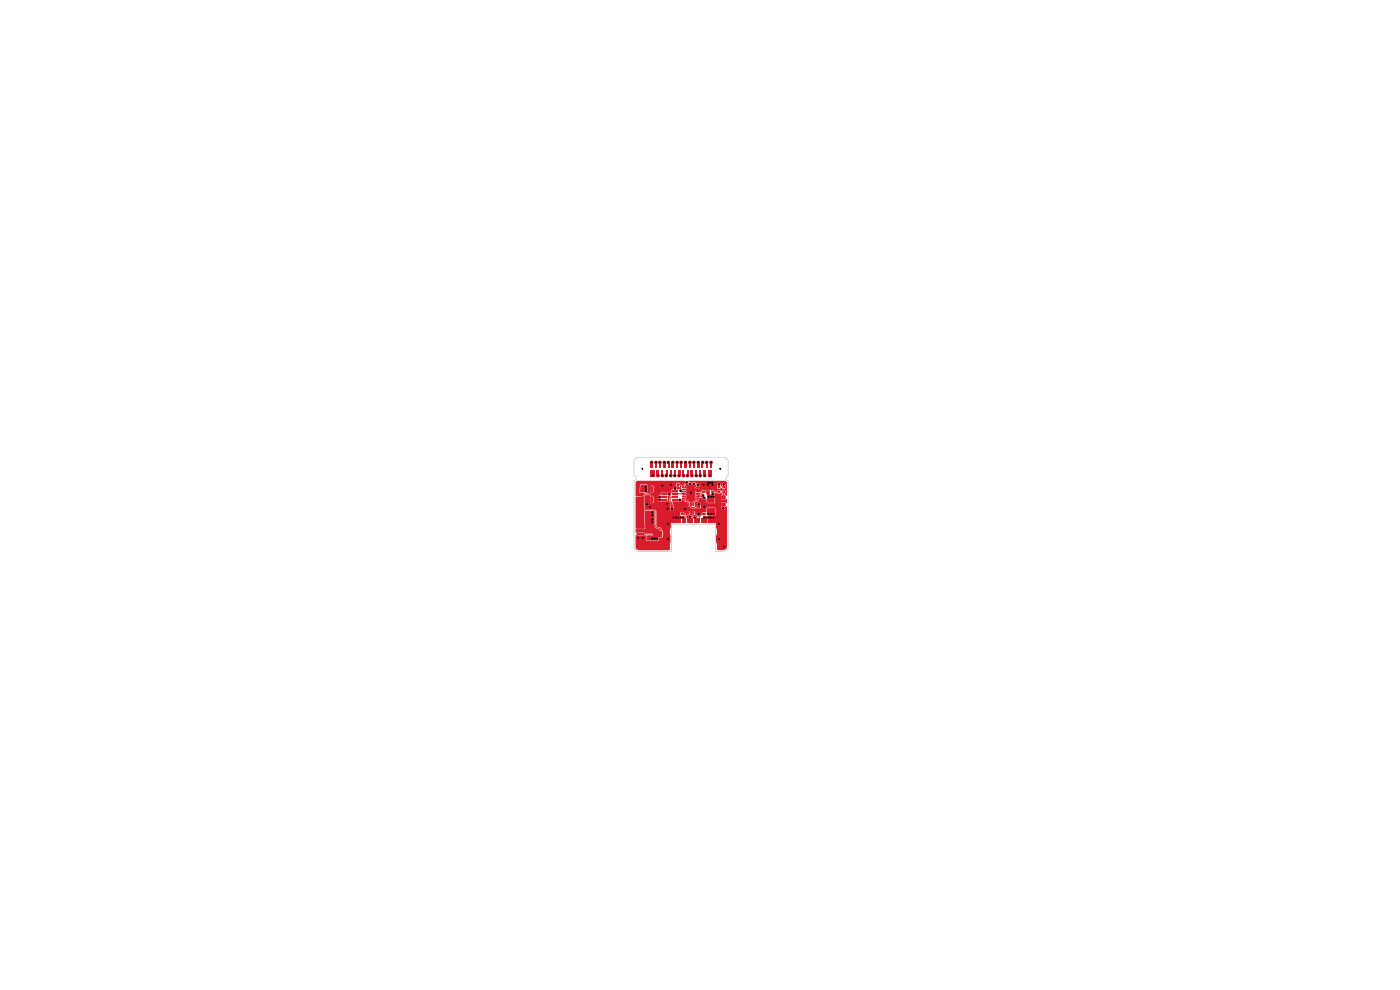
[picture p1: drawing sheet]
<svg xmlns="http://www.w3.org/2000/svg" width="297mm" height="210mm" viewBox="0 0 297 210" stroke-linecap="round" stroke-linejoin="round" font-family="sans-serif">
<path d="M153.5 97h-18a1.02 1.02 0 0 0-1 1v3a.51 .51 0 0 1 .5 .5 .51 .51 0 0 1-.5 .5v14a1.02 1.02 0 0 0 1 1h7v-5.8h9.3v5.8h1.7M153.5 97a.97 .97 0 0 1 1 1M154.5 98v3a.51 .51 0 0 0-.5 .5 .51 .51 0 0 0 .5 .5v14M154.5 116a.97 .97 0 0 1-1 .9" fill="none" stroke="#d0d2cd" stroke-width=".21"/>
<g fill="#d91c2b">
<path d="M150 105.2h1.6v1.4h-1.6z"/>
<path d="M137.1 113.7l2.5-.1 .1 1.1h-2.6z"/>
<path d="M135.9 102.8l1.4 .1v1.5h-1.5z"/>
<path d="M150 107.8h1.7v1.4l-1.6 .1z"/>
<path d="M134.8 105.4l1.9 .1 .1 6.6h-2z"/>
<path d="M134.9 102.2l.2-.2h10.2v.4l-.4 .4v.5h-.3l-.1-.6-.4-.3-.6 .2 .1 .6h.5l.1 .1v.4l-.2 .2-.4-.1-.2-.5a.39 .39 0 0 0-.5 .1 .39 .39 0 0 0-.1 .4l-.3 .1v.7l-2.2-.2-.1 .2v.4l-.6 .3v.9l.1 .2h1.9l.1-1.2 .2-.1 .2 .2-.2 .3v.8l.5 .4-.2 .2 .1 1.2a.38 .38 0 0 0 .4-.1 .38 .38 0 0 0 .1-.4l.1-.6-.2-.1v-.6h1.8l.2-.5h.2v.2l.4 .4 .5 .1v.8h.6l.3 .4h.8l.1-.1 .3 .1h.7v-.6l-.2-.6h-.4l-.1 .2-.1 .5-.4-.1-.1-.6 .1-.1 .6-.1 .6-.9 .5 .3a.6 .6 0 0 0 .8 0l.1 .9h1.6v-2.2h.5l.2 .2h.5l.1-.2 .3 .1 .1 .3-.3 .2v.9h.9l.1-.2h.2l-.1 .9-.2-.1h-.9v.8l.3 .8h.3l.2-.2v-.4l.3-.3 .1 .1v8.7l-.4 .5h-1.7v-5.5l-.2-.1-1.8-.1v-.9l.1-.1v-.5l.3-.1 1 .1 .3-.2v-1.4l-.2-.1h-1.7v1h-.8l-.9 .8-.8-.4-.1-.7h-.4v.9l-.1 .1-.5-.2 .1-.6-.2-.2-.4 .2 .3 1.3h-.5v-.7l-.5-.5h-.7v.7a.4 .4 0 0 0-.3 .2 .4 .4 0 0 0 0 .4v1h-1.7l-.3 .2-.1 5.5h-6.5l-.4-.2-.3-.3v-2.7h2.2l.1 1.3h2.6v-.8l.9-.1v-1.3h-.2v-.4l-.4-.4h-.6l-.2-.2v-3.3l-.3-.3h-2.1l-.1-3h1.2l.2 .2-.2 .2v1.2h.7v-1.2l-.6-.7h-.8l.2-.4h.5l.1 .1h.6v-1.3l-.5-.1-.2 .2v1.1h-.5v-1.4l-.2-.2h-1.3l-.2 1.7 .9 .1 .1 .2-.5 .6h-1.3z"/>
<path d="M136.8 108.3l2 .1v3.3a1.15 1.15 0 0 0 1.1 .5l.2 .2-.3 .2-.1 .5h-2.9l-.2-.2-1.8 .1 .1-.8h2z"/>
<path d="M146 102h8l.2 .2-.1 3-.5-.3v-.2l.3-.1v-.6h-.7l-.2 .2-.1-.2h-.7l-.1 .2h-.4l-.4-.3h-.3l-.2 .2-.1-.2h-.9l-.1 .2-.7-.2-.3 .3h-1.2v1.6l.3 .2h-.1a.82 .82 0 0 0-.8 .6h-.2a.47 .47 0 0 1-.7-.5l-.6-.1 .2-.2v-2.5h-.3v-.4l.3-.2h.3l.5 .3 .5-.3 .3 .3a.32 .32 0 0 1 .3-.2 .32 .32 0 0 1 .3 .3l-.3 .2 .1 .3h.9v-.3l-.2-.1h3.8v.3l.2 .2h.5l.2-.3 .3 .3 .6-.1v-.9l-.3-.3-.4 .2-.1 .6-.2-.1v-.4l-.3-.3-.3 .1-.2 .7h-3.8l.1-.5-.3-.2-.4 .2-.5-.5-.5 .4-.3-.4-.3 .1z"/>
<path d="M149.8 104h.8v.7l.3 .5h-.9z"/>
</g>
<g fill="none" stroke="#d91c2b" stroke-width=".21">
<path d="M138.1 97.9l.3 .2-.1 .2-.3-.2zM139.1 97.9l.3 .2-.1 .2-.4-.2zM139.9 97.9l.3 .2-.1 .2-.3-.2zM140.8 97.9l.3 .2-.1 .2-.3-.2zM141.7 97.9l.3 .2-.1 .2-.3-.2zM142.6 97.9l.3 .2-.1 .2-.3-.2zM143.5 97.9l.4 .2-.2 .2-.3-.2zM144.4 97.9l.3 .2-.1 .2-.3-.2zM145.3 97.9l.3 .2-.1 .2-.3-.2zM146.2 97.9l.4 .2-.1 .2-.4-.2zM147.1 97.9l.3 .2-.1 .2-.3-.2zM148 97.9l.3 .2-.1 .2-.3-.2z"/>
<path d="M149 97.9l.3 .2-.1 .2-.4-.2zM149.8 97.9l.3 .2-.1 .2-.3-.2zM150.7 97.9l.3 .2-.1 .2-.3-.2zM135.2 113.9l.4 .2-.2 .2-.3-.2zM136.1 108.1h2.7l.1 .2v3.3l.5 .4h.6l.2 .3v.4M136.3 113.9l.3 .2-.1 .2-.4-.2zM136.3 106v-.8l.4-.4h1.1l.5 .4v.8M136.9 103.6l.3 .2-.1 .2-.3-.2zM136.9 103.1l.3 .2-.1 .1-.3-.1zM136.9 104l.3 .2-.1 .2-.3-.2zM137.2 106.8l.3 .2-.1 .2-.3-.2zM137.8 107.4l.3 .2-.1 .2-.3-.2z"/>
<path d="M138.3 109.1l.3 .2-.1 .2-.3-.2zM138.3 108.5l.3 .2-.1 .2-.3-.2zM138.3 110.6l.3 .2-.1 .2-.3-.2zM138.3 110l.3 .2-.1 .2-.3-.2zM138.3 114.1l.3 .2-.1 .2-.3-.2zM138.4 100.7l.3 .2-.1 .2-.3-.2zM138.8 114.1l.3 .2-.1 .2-.3-.2zM139.1 113.7h1.1M139.3 114.1l.3 .2-.1 .2-.3-.2zM139.5 100.7l.3 .2-.1 .2-.3-.2zM139.8 105.3l.3 .2-.1 .1-.3-.1zM139.8 105.9l.3 .1-.1 .2-.3-.2z"/>
<path d="M139.9 106h.1M139.9 105.4h.1M139.9 106h1M139.9 105.4h1M140.4 100.7l.3 .2-.1 .2-.3-.2zM140.4 102.8l.3 .2-.1 .2-.3-.2zM140.9 104.7l1.1 .1M141.3 100.7l.3 .2-.1 .2-.4-.2zM141.4 106.6l.3 .2-.1 .2-.3-.2zM141.5 106.8h.1M141.5 106.8l.1 1.1M141.5 107.7l.3 .2-.1 .2-.3-.2z"/>
<path d="M141.9 104.7l.3 .2-.1 .2-.3-.2zM142.2 100.7l.3 .2-.1 .2-.3-.2zM142.3 102.6l.3 .2-.1 .2-.3-.2zM142.3 102.8h.5M142.4 107.7l.4 .2-.2 .2-.3-.2zM142.5 107.9h.1M142.8 109.6l.3 .2-.1 .2-.3-.2zM142.8 109.7v.8M143 100.7l.3 .2-.1 .2-.3-.2zM143.1 103.4l.3 .2-.1 .2-.3-.2zM143.2 104.7h.1M143.2 103.6h.1"/>
<path d="M143.2 106h.1M143.2 104.7h1.8M143.2 105.4h-.9l-.1 .2v.7l.3 .4v1.2M143.2 106h1M143.2 103.6v.5M143.3 109.6l.3 .2-.1 .2-.3-.2zM143.3 109.7v.8M143.8 102.8l.6 .1v1.2l.2 .2h.4M143.8 109.6l.3 .2-.1 .2-.3-.2zM143.9 109.7h.1M143.9 109.7v.8M144 100.7l.3 .2-.1 .2-.3-.2z"/>
<path d="M144.1 105.9l.3 .1-.1 .2-.3-.2zM144.3 103.9l.3 .2-.1 .2-.3-.2zM144.3 109.6l.3 .2-.1 .2-.3-.2zM144.4 109.7v.8M144.7 109h.4l.2 .1v1.4M144.7 108h.6M144.8 109.6l.3 .2-.1 .2-.3-.2zM144.9 109.7v.8M144.9 100.7l.3 .2-.1 .2-.3-.2zM145 105.7v.3l.3 .3h.5l.2 .1v.6M145.2 107.8l.3 .2-.1 .2-.3-.2zM145.3 108h.1"/>
<path d="M145.6 102.1l.3 .2-.1 .2-.3-.2zM145.6 102.3l-.6 .6v.5M145.7 100.7l.4 .2-.2 .2-.3-.2zM146 108.7v.5l.3 .4v.9M146.2 109.4l.4 .2-.1 .2-.4-.2zM146.2 102.5l.4 .2-.1 .2-.4-.2zM146.5 104.3l.3 .2-.1 .2-.3-.2zM146.6 108.8v-.3l.2-.4h.4l.4 .3h.6v.6M146.6 106.9v.5l.1 .2 1.5-.2v-.5M146.7 100.7l.3 .2-.1 .2-.3-.2zM147.1 108.7v.6M147.1 109.3h.5l.2 .3v.9"/>
<path d="M147.1 109.3l-.3 .3v.9M147.1 102.5l.3 .2-.1 .2-.3-.2zM147.3 109.6l.3 .2-.1 .2-.3-.2zM147.3 109.7v.8M147.6 100.7l.3 .2-.1 .2-.3-.2zM147.9 102.6l.4 .2-.2 .2-.3-.2zM148 104.3h2.1v.4l.7 .6M148 102.8v.6M148 105.7v.3l-.3 .3h-.4l-.2 .2v.5M148 105.2h.6l.4 .4h.4M148 104.7h.8l.3 .4M148.1 108.8l.3 .2-.1 .2-.3-.2z"/>
<path d="M148.1 106.8l.3 .2-.1 .2-.3-.2zM148.5 100.7l.3 .2-.1 .2-.4-.2zM149 104.9l.4 .2-.2 .2-.3-.2zM149.1 102.6l.3 .2-.1 .2-.3-.2zM149.2 102.8v.5l-.5 .5h-.7M149.3 105.4l.3 .2-.1 .2-.3-.2zM149.3 109.6l.3 .2-.1 .2-.3-.2zM149.3 107.3l.3 .2-.1 .2-.3-.2zM149.4 109h-.5l-.6 .6v.9M149.4 107.4v.6M149.4 109.7v.8M149.4 100.7l.3 .2-.1 .2-.3-.2z"/>
<path d="M149.8 109.6l.3 .2-.1 .2-.3-.2zM149.9 109.7v.8M150.1 102.2l.3 .2-.1 .2-.4-.2zM150.1 102.6l.3 .2-.1 .2-.4-.2zM150.1 102.8v.5M150.1 108.8l.4 .2-.2 .2-.3-.2zM150.2 105.2l.3 .2-.1 .2-.3-.2zM150.3 109.6l.3 .2-.1 .2-.3-.2zM150.4 109.7l-.1 .8M150.5 100.7l.3 .2-.1 .2-.3-.2zM150.5 102.2l.3 .2-.1 .2-.3-.2zM150.7 109.6l.3 .2-.1 .2-.3-.2z"/>
<path d="M150.7 108.8l.3 .2-.1 .2-.3-.2zM150.7 105.2l.3 .2-.1 .2-.3-.2zM150.8 109.7v.8M151 102.2l.3 .2-.1 .2-.3-.2zM151.1 102.6l.3 .2-.1 .2-.3-.2zM151.1 104.7l.3 .2-.1 .2-.3-.2zM151.1 104.3h.1M151.1 104.3h1.4M151.1 102.8v.5M151.1 104.3v.5M151.2 109.6l.4 .2-.2 .2-.3-.2zM151.2 108.8l.4 .2-.2 .2-.3-.2z"/>
<path d="M151.2 105.2l.4 .2-.2 .2-.3-.2zM151.3 109.7v.8M152.4 102.6l.3 .1-.1 .2-.3-.2zM152.5 104.3h.1M152.5 102.7v.6M153.4 107.6l.3 .2-.1 .2-.3-.2zM153.4 107.8h.1M153.4 107v.8M153.4 115.8l.4 .2-.2 .1-.3-.1zM153.4 102.6l.4 .1-.2 .2-.3-.2zM153.5 104.3l-.1 1.1M153.5 102.7v.6"/>
</g>
<path d="M135.9 113.2h3.3M137.6 112.5l.4 .2h1.2M139.2 113.8h-1.2l-.4 .3" fill="none" stroke="#d91c2b" stroke-width=".25"/>
<path d="M135.2 111.6h1.3v.4h-1.3z" fill="#d91c2b"/>
<path d="M135.2 111.6h1.3v.4h-1.3z" fill="none" stroke="#d91c2b" stroke-width=".25"/>
<path d="M135.9 110.2h.4v.5h-.4z" fill="#d91c2b"/>
<path d="M135.9 110.2h.4v.5h-.4z" fill="none" stroke="#d91c2b" stroke-width=".42"/>
<path d="M137.4 110.2h.4v.5h-.4z" fill="#d91c2b"/>
<path d="M137.4 110.2h.4v.5h-.4z" fill="none" stroke="#d91c2b" stroke-width=".42"/>
<path d="M135.9 108.8h.4v.5h-.4z" fill="#d91c2b"/>
<path d="M135.9 108.8h.4v.5h-.4z" fill="none" stroke="#d91c2b" stroke-width=".42"/>
<path d="M137.4 108.8h.4v.5h-.4z" fill="#d91c2b"/>
<path d="M137.4 108.8h.4v.5h-.4z" fill="none" stroke="#d91c2b" stroke-width=".42"/>
<path d="M135.2 113.1h1.3v.3h-1.3z" fill="#d91c2b"/>
<path d="M135.2 113.1h1.3v.3h-1.3z" fill="none" stroke="#d91c2b" stroke-width=".25"/>
<g fill="#d91c2b">
<path d="M138.6 112.7h1.1v.2h-1.1z"/>
<path d="M138.6 113.2h1.1v.2h-1.1z"/>
<path d="M137.5 113.8h.4v.5h-.4z"/>
</g>
<path d="M137.5 113.8h.4v.5h-.4z" fill="none" stroke="#d91c2b" stroke-width=".42"/>
<path d="M137.5 112.3h.4v.4h-.4z" fill="#d91c2b"/>
<path d="M137.5 112.3h.4v.4h-.4z" fill="none" stroke="#d91c2b" stroke-width=".42"/>
<path d="M144.6 107.8h.3v.3h-.3z" fill="#d91c2b"/>
<path d="M144.6 107.8h.3v.3h-.3z" fill="none" stroke="#d91c2b" stroke-width=".25"/>
<path d="M142.7 110h.3v1h-.3z" fill="#d91c2b"/>
<path d="M141.7 110.5v1.3" fill="none" stroke="#d91c2b" stroke-width="1.3"/>
<path d="M141.4 107.2h.3v.3h-.3z" fill="#d91c2b"/>
<path d="M141.4 107.2h.3v.3h-.3z" fill="none" stroke="#d91c2b" stroke-width=".25"/>
<g fill="#d91c2b">
<path d="M139.9 113.7h.6v.2h-.6z"/>
<path d="M139.9 113.2h.6v.2h-.6z"/>
<path d="M139.9 112.7h.6v.2h-.6z"/>
<path d="M138.6 113.6h1.1v.3h-1.1z"/>
</g>
<path d="M141.7 113.7v1.2" fill="none" stroke="#d91c2b" stroke-width="1.2"/>
<path d="M136.2 105.5h.3v1.1h-.3z" fill="#d91c2b"/>
<path d="M136.1 105.5h.4v1h-.4z" fill="none" stroke="#d91c2b" stroke-width=".34"/>
<path d="M137.2 105.5h.3v1.1h-.3z" fill="#d91c2b"/>
<path d="M137.2 105.5h.2v1h-.2z" fill="none" stroke="#d91c2b" stroke-width=".34"/>
<path d="M138.1 105.5h.3v1.1h-.3z" fill="#d91c2b"/>
<path d="M138.1 105.5h.2v1h-.2z" fill="none" stroke="#d91c2b" stroke-width=".34"/>
<path d="M137.1 107.4h.4v.3h-.4z" fill="#d91c2b"/>
<path d="M137.1 107.4h.4v.3h-.4z" fill="none" stroke="#d91c2b" stroke-width=".25"/>
<path d="M136.2 107.4h.2v.3h-.2z" fill="#d91c2b"/>
<path d="M136.2 107.4h.2v.3h-.2z" fill="none" stroke="#d91c2b" stroke-width=".25"/>
<path d="M153.2 105.3h.5v.4h-.5z" fill="#d91c2b"/>
<path d="M153.2 105.3h.5v.4h-.5z" fill="none" stroke="#d91c2b" stroke-width=".42"/>
<path d="M153.2 106.8h.5v.4h-.5z" fill="#d91c2b"/>
<path d="M153.2 106.8h.5v.4h-.5z" fill="none" stroke="#d91c2b" stroke-width=".42"/>
<path d="M152.4 103.2h.3v.2h-.3z" fill="#d91c2b"/>
<path d="M152.4 103.2h.3v.2h-.3z" fill="none" stroke="#d91c2b" stroke-width=".25"/>
<path d="M152.4 104.2h.3v.2h-.3z" fill="#d91c2b"/>
<path d="M152.4 104.2h.3v.2h-.3z" fill="none" stroke="#d91c2b" stroke-width=".25"/>
<path d="M153.4 104.2h.3v.2h-.3z" fill="#d91c2b"/>
<path d="M153.4 104.2h.3v.2h-.3z" fill="none" stroke="#d91c2b" stroke-width=".25"/>
<path d="M153.4 103.2h.3v.2h-.3z" fill="#d91c2b"/>
<path d="M153.4 103.2h.3v.2h-.3z" fill="none" stroke="#d91c2b" stroke-width=".25"/>
<g fill="#d91c2b">
<path d="M149.7 110h.3v1h-.3z"/>
<path d="M150.8 110h.2v1h-.2z"/>
<path d="M150.2 110h.3v1h-.3z"/>
<path d="M151.3 110h.2v1h-.2z"/>
</g>
<path d="M152.5 110.5v1.3" fill="none" stroke="#d91c2b" stroke-width="1.3"/>
<path d="M152.5 113.7v1.2" fill="none" stroke="#d91c2b" stroke-width="1.2"/>
<path d="M150.4 108.1h.8v.4h-.8z" fill="#d91c2b"/>
<path d="M150.4 108.1h.8v.4h-.8z" fill="none" stroke="#d91c2b" stroke-width=".42"/>
<path d="M150 103.3h.3v.2h-.3z" fill="#d91c2b"/>
<path d="M150 103.3h.3v.2h-.3z" fill="none" stroke="#d91c2b" stroke-width=".25"/>
<path d="M150 104.2h.3v.2h-.3z" fill="#d91c2b"/>
<path d="M150 104.2h.3v.2h-.3z" fill="none" stroke="#d91c2b" stroke-width=".25"/>
<path d="M149.1 103.3h.3v.2h-.3z" fill="#d91c2b"/>
<path d="M149.1 103.3h.3v.2h-.3z" fill="none" stroke="#d91c2b" stroke-width=".25"/>
<path d="M151 103.3h.3v.2h-.3z" fill="#d91c2b"/>
<path d="M151 103.3h.3v.2h-.3z" fill="none" stroke="#d91c2b" stroke-width=".25"/>
<path d="M151 104.2h.3v.2h-.3z" fill="#d91c2b"/>
<path d="M151 104.2h.3v.2h-.3z" fill="none" stroke="#d91c2b" stroke-width=".25"/>
<path d="M150.4 106h.8v.4h-.8z" fill="#d91c2b"/>
<path d="M150.4 106h.8v.4h-.8z" fill="none" stroke="#d91c2b" stroke-width=".42"/>
<path d="M149.1 104.2h.3v.2h-.3z" fill="#d91c2b"/>
<path d="M149.1 104.2h.3v.2h-.3z" fill="none" stroke="#d91c2b" stroke-width=".25"/>
<path d="M147.7 105.6l.7 .1z" fill="#d91c2b"/>
<path d="M147.7 105.6l.7 .1z" fill="none" stroke="#d91c2b" stroke-width=".21"/>
<path d="M147.7 105.2l.7 .1z" fill="#d91c2b"/>
<path d="M147.7 105.2l.7 .1z" fill="none" stroke="#d91c2b" stroke-width=".21"/>
<path d="M147.7 104.7h.7v.2h-.7z" fill="#d91c2b"/>
<path d="M147.7 104.7h.7v.2h-.7z" fill="none" stroke="#d91c2b" stroke-width=".21"/>
<path d="M147.7 104.3l.7 .1z" fill="#d91c2b"/>
<path d="M147.7 104.3l.7 .1z" fill="none" stroke="#d91c2b" stroke-width=".21"/>
<path d="M149.1 108.9h.5v.3h-.5z" fill="#d91c2b"/>
<path d="M149.1 108.9h.5v.3h-.5z" fill="none" stroke="#d91c2b" stroke-width=".25"/>
<path d="M149.1 107.9h.5v.3h-.5z" fill="#d91c2b"/>
<path d="M149.1 107.9h.5v.3h-.5z" fill="none" stroke="#d91c2b" stroke-width=".25"/>
<path d="M147 108.6h.2v.3h-.2z" fill="#d91c2b"/>
<path d="M147 108.5h.2v.4h-.2z" fill="none" stroke="#d91c2b" stroke-width=".21"/>
<path d="M148 108.3h.4v.3h-.4z" fill="#d91c2b"/>
<path d="M148 108.3h.4v.3h-.4z" fill="none" stroke="#d91c2b" stroke-width=".25"/>
<path d="M148 107.3h.4v.4h-.4z" fill="#d91c2b"/>
<path d="M148 107.3h.4v.4h-.4z" fill="none" stroke="#d91c2b" stroke-width=".25"/>
<path d="M145.9 108.6h.3v.3h-.3z" fill="#d91c2b"/>
<path d="M145.9 108.5h.2v.4h-.2z" fill="none" stroke="#d91c2b" stroke-width=".21"/>
<path d="M146.5 108.6h.2v.5h-.2z" fill="#d91c2b"/>
<path d="M146.5 108.5h.1v.6h-.1z" fill="none" stroke="#d91c2b" stroke-width=".21"/>
<path d="M146.5 106.7h.2v.5h-.2z" fill="#d91c2b"/>
<path d="M146.5 106.7h.1v.5h-.1z" fill="none" stroke="#d91c2b" stroke-width=".21"/>
<path d="M145.9 106.9h.3v.3h-.3z" fill="#d91c2b"/>
<path d="M145.9 106.9h.2v.3h-.2z" fill="none" stroke="#d91c2b" stroke-width=".21"/>
<path d="M144.6 108.8h.3v.3h-.3z" fill="#d91c2b"/>
<path d="M144.6 108.8h.3v.3h-.3z" fill="none" stroke="#d91c2b" stroke-width=".25"/>
<g fill="#d91c2b">
<path d="M143.2 110h.4v1h-.4z"/>
<path d="M144.2 110h.3v1h-.3z"/>
<path d="M144.7 110h.3v1h-.3z"/>
<path d="M143.7 110h.3v1h-.3z"/>
<path d="M147.7 110h.3v1h-.3z"/>
<path d="M148.7 110h.4v1h-.4z"/>
<path d="M149.2 110h.3v1h-.3z"/>
<path d="M148.2 110h.4v1h-.4z"/>
<path d="M147.2 110h.3v1h-.3z"/>
<path d="M145.3 110h.2v1h-.2z"/>
<path d="M146.2 110h.3v1h-.3z"/>
<path d="M146.7 110h.3v1h-.3z"/>
<path d="M145.8 110h.2v1h-.2z"/>
<path d="M138.1 103.3h.3v1h-.3z"/>
</g>
<path d="M138.1 103.2h.2v1h-.2z" fill="none" stroke="#d91c2b" stroke-width=".34"/>
<path d="M140.4 104h1v.3h-1z" fill="#d91c2b"/>
<path d="M140.4 104h1v.3h-1z" fill="none" stroke="#d91c2b" stroke-width=".25"/>
<path d="M140.4 104.6h1v.3h-1z" fill="#d91c2b"/>
<path d="M140.4 104.6h1v.3h-1z" fill="none" stroke="#d91c2b" stroke-width=".25"/>
<path d="M140.4 105.3h1v.2h-1z" fill="#d91c2b"/>
<path d="M140.4 105.3h1v.2h-1z" fill="none" stroke="#d91c2b" stroke-width=".25"/>
<path d="M140.4 106h1v.2h-1z" fill="#d91c2b"/>
<path d="M140.4 106h1v.2h-1z" fill="none" stroke="#d91c2b" stroke-width=".25"/>
<path d="M142.7 106h1v.2h-1z" fill="#d91c2b"/>
<path d="M142.7 106h1v.2h-1z" fill="none" stroke="#d91c2b" stroke-width=".25"/>
<path d="M142.7 105.3h1v.2h-1z" fill="#d91c2b"/>
<path d="M142.7 105.3h1v.2h-1z" fill="none" stroke="#d91c2b" stroke-width=".25"/>
<path d="M142.7 104.6h1v.3h-1z" fill="#d91c2b"/>
<path d="M142.7 104.6h1v.3h-1z" fill="none" stroke="#d91c2b" stroke-width=".25"/>
<path d="M142.7 104h1v.3h-1z" fill="#d91c2b"/>
<path d="M142.7 104h1v.3h-1z" fill="none" stroke="#d91c2b" stroke-width=".25"/>
<path d="M142.4 107.2h.2v.3h-.2z" fill="#d91c2b"/>
<path d="M142.4 107.2h.2v.3h-.2z" fill="none" stroke="#d91c2b" stroke-width=".25"/>
<path d="M136.2 103.3h.3v1h-.3z" fill="#d91c2b"/>
<path d="M136.1 103.2h.4v1h-.4z" fill="none" stroke="#d91c2b" stroke-width=".34"/>
<g fill="#d91c2b">
<path d="M138 99.7h.9v1.4h-.9z"/>
<path d="M139.3 99.7h.5v1.2h-.5z"/>
<path d="M138 98.1h.5v1.1h-.5z"/>
<path d="M138.9 98.1h.4v1.1h-.4z"/>
<path d="M139.8 98.1h.5v1.1h-.5z"/>
<path d="M140.7 98.1h.5v1.1h-.5z"/>
<path d="M141.6 98.1h.4v1.1h-.4z"/>
<path d="M142.5 98.1h.5v1.1h-.5z"/>
<path d="M143.4 98.1h.4v1.1h-.4z"/>
<path d="M140.3 99.7h.4v1.2h-.4z"/>
<path d="M141.2 99.7h.4v1.2h-.4z"/>
<path d="M142 99.7h.5v1.2h-.5z"/>
<path d="M143 99.7h.4v1.2h-.4z"/>
<path d="M144.3 98.1h.4v1.1h-.4z"/>
<path d="M145.2 98.1h.5v1.1h-.5z"/>
<path d="M146.1 98.1h.4v1.1h-.4z"/>
<path d="M147 98.1h.5v1.1h-.5z"/>
<path d="M147.9 98.1h.5v1.1h-.5z"/>
<path d="M143.8 99.7h.5v1.2h-.5z"/>
<path d="M144.7 99.7h.5v1.2h-.5z"/>
<path d="M145.7 99.7h.4v1.2h-.4z"/>
<path d="M146.5 99.7h.5v1.2h-.5z"/>
<path d="M147.5 99.7h.4v1.2h-.4z"/>
<path d="M148.4 99.7h.4v1.2h-.4z"/>
<path d="M149.2 99.7h.5v1.2h-.5z"/>
<path d="M148.8 98.1h.4v1.1h-.4z"/>
<path d="M150.2 99.7h.8v1.4h-.8z"/>
<path d="M149.7 98.1h.5v1.1h-.5z"/>
<path d="M150.6 98.1h.4v1.1h-.4z"/>
<path d="M147 106.9h.2v.3h-.2z"/>
<circle cx="139.6" cy="100.9" r=".38"/>
<circle cx="138.2" cy="98.1" r=".38"/>
<circle cx="139.2" cy="98.1" r=".38"/>
<circle cx="140" cy="98.1" r=".38"/>
<circle cx="140.9" cy="98.1" r=".38"/>
<circle cx="141.8" cy="98.1" r=".38"/>
<circle cx="142.7" cy="98.1" r=".38"/>
<circle cx="143.6" cy="98.1" r=".38"/>
<circle cx="140.5" cy="100.9" r=".38"/>
<circle cx="141.4" cy="100.9" r=".38"/>
<circle cx="142.3" cy="100.9" r=".38"/>
<circle cx="143.1" cy="100.9" r=".38"/>
<circle cx="144.5" cy="98.1" r=".38"/>
<circle cx="145.4" cy="98.1" r=".38"/>
<circle cx="146.3" cy="98.1" r=".38"/>
<circle cx="147.2" cy="98.1" r=".38"/>
<circle cx="148.1" cy="98.1" r=".38"/>
<circle cx="144.1" cy="100.9" r=".38"/>
<circle cx="145" cy="100.9" r=".38"/>
<circle cx="145.8" cy="100.9" r=".38"/>
<circle cx="146.8" cy="100.9" r=".38"/>
<circle cx="147.7" cy="100.9" r=".38"/>
<circle cx="148.5" cy="100.9" r=".38"/>
<circle cx="149.5" cy="100.9" r=".38"/>
<circle cx="149.1" cy="98.1" r=".38"/>
<circle cx="149.9" cy="98.1" r=".38"/>
<circle cx="150.8" cy="98.1" r=".38"/>
</g>
<path d="M147 106.9h.2v.3h-.2z" fill="none" stroke="#d91c2b" stroke-width=".21"/>
<path d="M147.7 103.8l.7 .1z" fill="#d91c2b"/>
<path d="M147.7 103.8l.7 .1z" fill="none" stroke="#d91c2b" stroke-width=".21"/>
<path d="M147.7 103.3h.7v.2h-.7z" fill="#d91c2b"/>
<path d="M147.7 103.3h.7v.2h-.7z" fill="none" stroke="#d91c2b" stroke-width=".21"/>
<path d="M144.7 104.7h.8v.2h-.8z" fill="#d91c2b"/>
<path d="M144.7 104.7h.8v.2h-.8z" fill="none" stroke="#d91c2b" stroke-width=".21"/>
<path d="M144.7 105.2l.8 .1z" fill="#d91c2b"/>
<path d="M144.7 105.2l.8 .1z" fill="none" stroke="#d91c2b" stroke-width=".21"/>
<path d="M144.7 105.6l.8 .1z" fill="#d91c2b"/>
<path d="M144.7 105.6l.8 .1z" fill="none" stroke="#d91c2b" stroke-width=".21"/>
<g fill="#d91c2b">
<path d="M145.8 103.3h1.7v2.5h-1.7z"/>
<path d="M143.7 102.7h.3v.3h-.3z"/>
</g>
<path d="M143.7 102.7h.3v.3h-.3z" fill="none" stroke="#d91c2b" stroke-width=".25"/>
<path d="M142.7 102.7h.3v.3h-.3z" fill="#d91c2b"/>
<path d="M142.7 102.7h.3v.3h-.3z" fill="none" stroke="#d91c2b" stroke-width=".25"/>
<path d="M144.7 103.3h.8v.2h-.8z" fill="#d91c2b"/>
<path d="M144.7 103.3h.8v.2h-.8z" fill="none" stroke="#d91c2b" stroke-width=".21"/>
<path d="M144.7 103.8l.8 .1z" fill="#d91c2b"/>
<path d="M144.7 103.8l.8 .1z" fill="none" stroke="#d91c2b" stroke-width=".21"/>
<path d="M144.7 104.3l.8 .1z" fill="#d91c2b"/>
<path d="M144.7 104.3l.8 .1z" fill="none" stroke="#d91c2b" stroke-width=".21"/>
<g fill="#000">
<path d="M136.2 99.3l.3 .1-.1 .2-.3-.2zM138.1 97.9l.3 .2-.1 .2-.3-.2zM139.1 97.9l.3 .2-.1 .2-.4-.2zM139.9 97.9l.3 .2-.1 .2-.3-.2zM140.8 97.9l.3 .2-.1 .2-.3-.2zM141.7 97.9l.3 .2-.1 .2-.3-.2zM142.6 97.9l.3 .2-.1 .2-.3-.2zM143.5 97.9l.4 .2-.2 .2-.3-.2zM144.4 97.9l.3 .2-.1 .2-.3-.2zM145.3 97.9l.3 .2-.1 .2-.3-.2zM146.2 97.9l.4 .2-.1 .2-.4-.2zM147.1 97.9l.3 .2-.1 .2-.3-.2z"/>
<path d="M148 97.9l.3 .2-.1 .2-.3-.2zM149 97.9l.3 .2-.1 .2-.4-.2zM149.8 97.9l.3 .2-.1 .2-.3-.2zM150.7 97.9l.3 .2-.1 .2-.3-.2zM152.7 99.3l.3 .1-.1 .2-.3-.2zM135.2 113.9l.4 .2-.2 .2-.3-.2zM136.3 113.9l.3 .2-.1 .2-.4-.2zM136.9 103.6l.3 .2-.1 .2-.3-.2zM136.9 103.1l.3 .2-.1 .1-.3-.1zM136.9 104l.3 .2-.1 .2-.3-.2zM137.2 106.8l.3 .2-.1 .2-.3-.2zM137.8 107.4l.3 .2-.1 .2-.3-.2z"/>
<path d="M138.3 109.1l.3 .2-.1 .2-.3-.2zM138.3 108.5l.3 .2-.1 .2-.3-.2zM138.3 110.6l.3 .2-.1 .2-.3-.2zM138.3 110l.3 .2-.1 .2-.3-.2zM138.3 114.1l.3 .2-.1 .2-.3-.2zM138.4 100.7l.3 .2-.1 .2-.3-.2zM138.8 114.1l.3 .2-.1 .2-.3-.2zM139.3 114.1l.3 .2-.1 .2-.3-.2zM139.5 100.7l.3 .2-.1 .2-.3-.2zM139.8 105.3l.3 .2-.1 .1-.3-.1zM139.8 105.9l.3 .1-.1 .2-.3-.2zM140.4 100.7l.3 .2-.1 .2-.3-.2z"/>
<path d="M140.4 102.8l.3 .2-.1 .2-.3-.2zM141.3 100.7l.3 .2-.1 .2-.4-.2zM141.4 106.6l.3 .2-.1 .2-.3-.2zM141.5 107.7l.3 .2-.1 .2-.3-.2zM141.6 110.9l.3 .2-.1 .2-.3-.2zM141.6 114.2l.3 .1-.1 .2-.3-.2zM141.9 104.7l.3 .2-.1 .2-.3-.2zM142.2 100.7l.3 .2-.1 .2-.3-.2zM142.3 102.6l.3 .2-.1 .2-.3-.2zM142.4 107.7l.4 .2-.2 .2-.3-.2zM142.8 109.6l.3 .2-.1 .2-.3-.2zM143 100.7l.3 .2-.1 .2-.3-.2z"/>
<path d="M143.1 103.4l.3 .2-.1 .2-.3-.2zM143.3 109.6l.3 .2-.1 .2-.3-.2zM143.8 109.6l.3 .2-.1 .2-.3-.2zM144 100.7l.3 .2-.1 .2-.3-.2zM144.1 105.9l.3 .1-.1 .2-.3-.2zM144.3 103.9l.3 .2-.1 .2-.3-.2zM144.3 109.6l.3 .2-.1 .2-.3-.2zM144.8 109.6l.3 .2-.1 .2-.3-.2zM144.9 100.7l.3 .2-.1 .2-.3-.2zM145.2 107.8l.3 .2-.1 .2-.3-.2zM145.6 102.1l.3 .2-.1 .2-.3-.2zM145.7 100.7l.4 .2-.2 .2-.3-.2z"/>
<path d="M146.2 109.4l.4 .2-.1 .2-.4-.2zM146.2 102.5l.4 .2-.1 .2-.4-.2zM146.5 104.3l.3 .2-.1 .2-.3-.2zM146.7 100.7l.3 .2-.1 .2-.3-.2zM147.1 102.5l.3 .2-.1 .2-.3-.2zM147.3 109.6l.3 .2-.1 .2-.3-.2zM147.6 100.7l.3 .2-.1 .2-.3-.2zM147.9 102.6l.4 .2-.2 .2-.3-.2zM148.1 108.8l.3 .2-.1 .2-.3-.2zM148.1 106.8l.3 .2-.1 .2-.3-.2zM148.5 100.7l.3 .2-.1 .2-.4-.2zM149 104.9l.4 .2-.2 .2-.3-.2z"/>
<path d="M149.1 102.6l.3 .2-.1 .2-.3-.2zM149.3 105.4l.3 .2-.1 .2-.3-.2zM149.3 109.6l.3 .2-.1 .2-.3-.2zM149.3 107.3l.3 .2-.1 .2-.3-.2zM149.4 100.7l.3 .2-.1 .2-.3-.2zM149.8 109.6l.3 .2-.1 .2-.3-.2zM150.1 102.2l.3 .2-.1 .2-.4-.2zM150.1 102.6l.3 .2-.1 .2-.4-.2zM150.1 108.8l.4 .2-.2 .2-.3-.2zM150.2 105.2l.3 .2-.1 .2-.3-.2zM150.3 109.6l.3 .2-.1 .2-.3-.2zM150.5 100.7l.3 .2-.1 .2-.3-.2z"/>
<path d="M150.5 102.2l.3 .2-.1 .2-.3-.2zM150.7 109.6l.3 .2-.1 .2-.3-.2zM150.7 108.8l.3 .2-.1 .2-.3-.2zM150.7 105.2l.3 .2-.1 .2-.3-.2zM151 102.2l.3 .2-.1 .2-.3-.2zM151.1 102.6l.3 .2-.1 .2-.3-.2zM151.1 104.7l.3 .2-.1 .2-.3-.2zM151.2 109.6l.4 .2-.2 .2-.3-.2zM151.2 108.8l.4 .2-.2 .2-.3-.2zM151.2 105.2l.4 .2-.2 .2-.3-.2zM152.4 110.9l.3 .2-.1 .2-.3-.2zM152.4 114.2l.3 .1-.1 .2-.3-.2z"/>
<path d="M152.4 102.6l.3 .1-.1 .2-.3-.2zM153.4 107.6l.3 .2-.1 .2-.3-.2zM153.4 115.8l.4 .2-.2 .1-.3-.1zM153.4 102.6l.4 .1-.2 .2-.3-.2z"/>
</g>
</svg>
